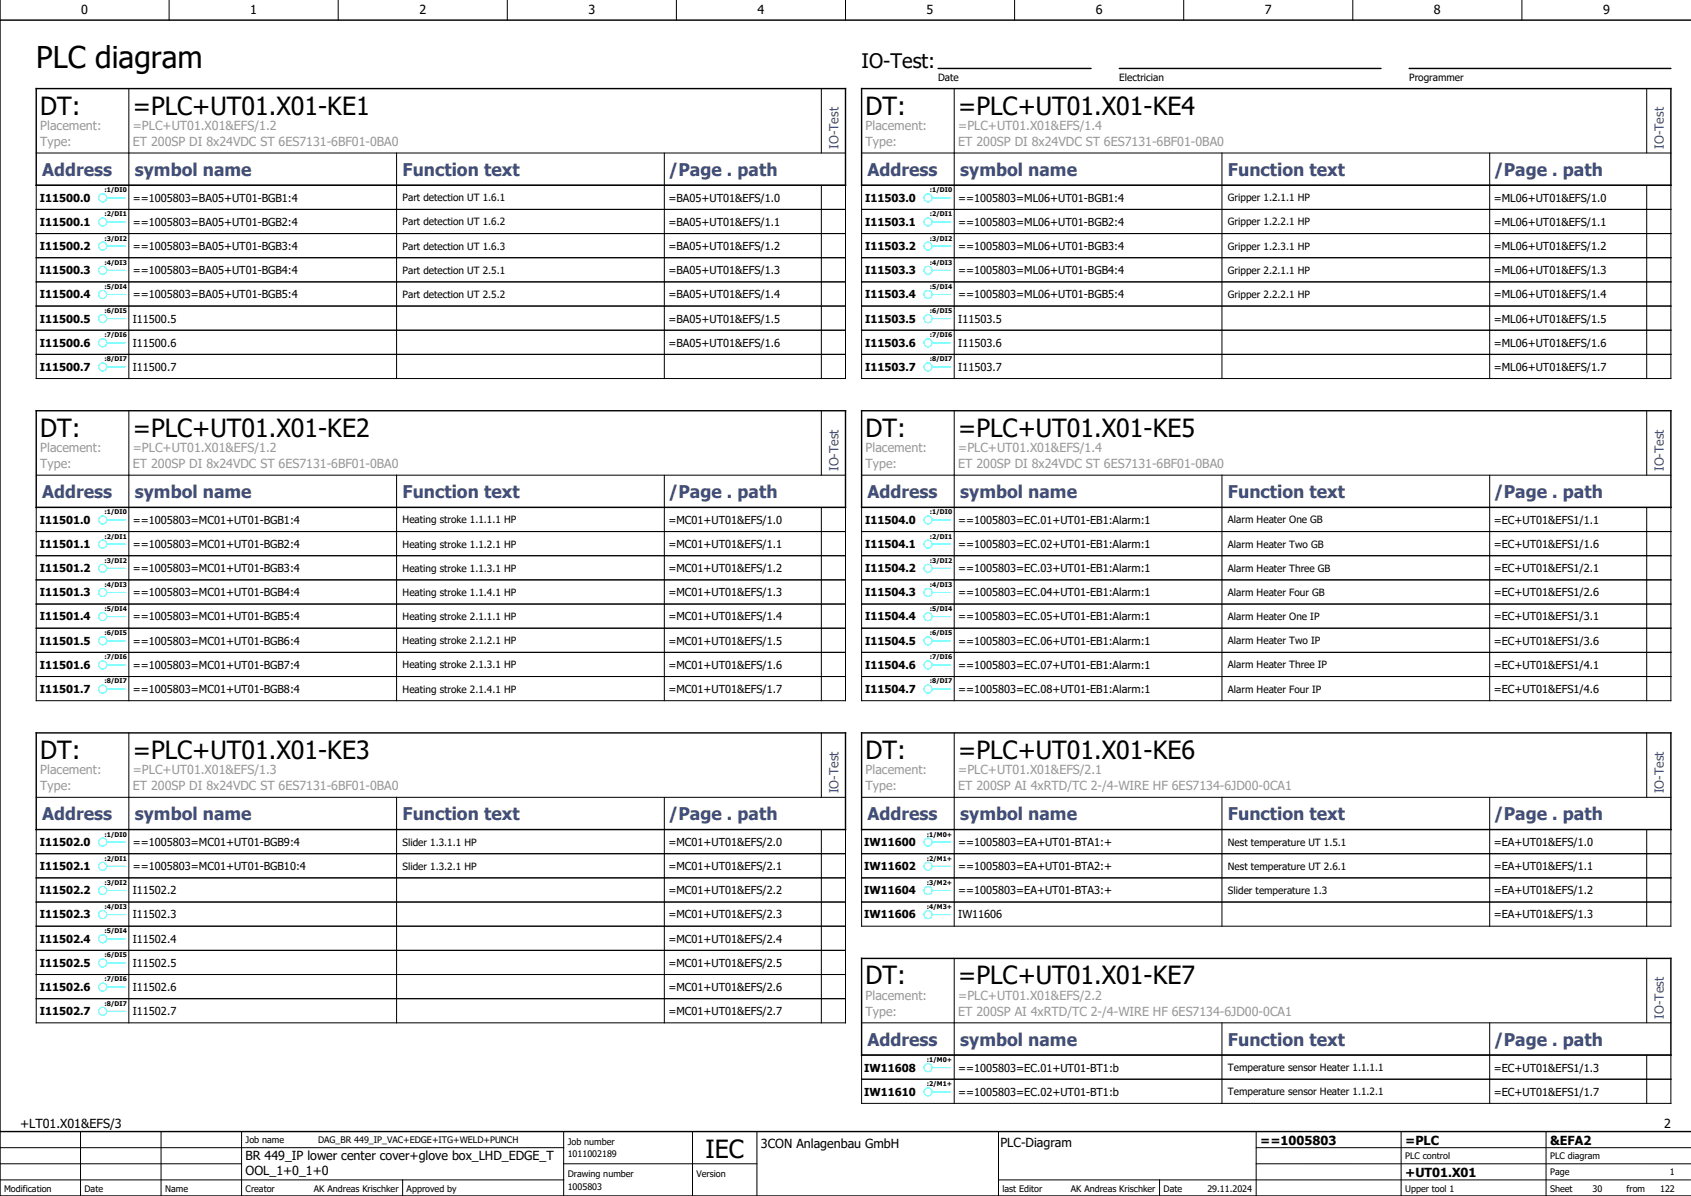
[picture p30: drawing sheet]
<svg xmlns="http://www.w3.org/2000/svg" width="420mm" height="297mm" viewBox="0 0 420 297" stroke-linecap="round" stroke-linejoin="round" font-family="sans-serif">
<defs><g id="words">
<text font-size="7.5" x="9" y="17">PLC diagram</text>
<g font-size="6.2">
<text x="10" y="28.5">DT:</text>
<text x="33" y="28.5">=PLC+UT01.X01-KE1</text>
<text x="215" y="28.5">DT:</text>
<text x="238" y="28.5">=PLC+UT01.X01-KE4</text>
<text x="10" y="108.5">DT:</text>
<text x="33" y="108.5">=PLC+UT01.X01-KE2</text>
<text x="215" y="108.5">DT:</text>
<text x="238" y="108.5">=PLC+UT01.X01-KE5</text>
<text x="10" y="188.5">DT:</text>
<text x="33" y="188.5">=PLC+UT01.X01-KE3</text>
<text x="215" y="188.5">DT:</text>
<text x="238" y="188.5">=PLC+UT01.X01-KE6</text>
<text x="215" y="244.5">DT:</text>
<text x="238" y="244.5">=PLC+UT01.X01-KE7</text>
<text x="175.2" y="287.5">IEC</text>
</g>
<text font-size="5" x="214" y="17">IO-Test:</text>
<g font-size="4.3" fill="#3f4f7f">
<text x="10.5" y="43.7">Address</text>
<text x="33.5" y="43.7">symbol name</text>
<text x="100" y="43.7">Function text</text>
<text x="166" y="43.7">/Page . path</text>
<text x="215.5" y="43.7">Address</text>
<text x="238.5" y="43.7">symbol name</text>
<text x="305" y="43.7">Function text</text>
<text x="371" y="43.7">/Page . path</text>
<text x="10.5" y="123.7">Address</text>
<text x="33.5" y="123.7">symbol name</text>
<text x="100" y="123.7">Function text</text>
<text x="166" y="123.7">/Page . path</text>
<text x="215.5" y="123.7">Address</text>
<text x="238.5" y="123.7">symbol name</text>
<text x="305" y="123.7">Function text</text>
<text x="371" y="123.7">/Page . path</text>
<text x="10.5" y="203.7">Address</text>
<text x="33.5" y="203.7">symbol name</text>
<text x="100" y="203.7">Function text</text>
<text x="166" y="203.7">/Page . path</text>
<text x="215.5" y="203.7">Address</text>
<text x="238.5" y="203.7">symbol name</text>
<text x="305" y="203.7">Function text</text>
<text x="371" y="203.7">/Page . path</text>
<text x="215.5" y="259.7">Address</text>
<text x="238.5" y="259.7">symbol name</text>
<text x="305" y="259.7">Function text</text>
<text x="371" y="259.7">/Page . path</text>
</g>
<g font-size="3.1">
<text x="20.2" y="3.4">0</text>
<text x="62.2" y="3.4">1</text>
<text x="104.2" y="3.4">2</text>
<text x="146.2" y="3.4">3</text>
<text x="188.2" y="3.4">4</text>
<text x="230.2" y="3.4">5</text>
<text x="272.2" y="3.4">6</text>
<text x="314.2" y="3.4">7</text>
<text x="356.2" y="3.4">8</text>
<text x="398.2" y="3.4">9</text>
<text x="5" y="280">+LT01.X01&amp;EFS/3</text>
<text x="413.3" y="280">2</text>
<text x="189" y="285">3CON Anlagenbau GmbH</text>
<text x="248.5" y="284.9">PLC-Diagram</text>
<text x="313" y="284.2">==1005803</text>
<text x="349" y="284.2">=PLC</text>
<text x="385" y="284.2">&amp;EFA2</text>
<text x="61" y="288">BR 449_IP lower center cover+glove box_LHD_EDGE_T</text>
<text x="61" y="291.8">OOL_1+0_1+0</text>
<text x="349" y="292.2">+UT01.X01</text>
</g>
<g font-size="3.1" fill="#989898">
<text x="10" y="32.2">Placement:</text>
<text x="33" y="32.2">=PLC+UT01.X01&amp;EFS/1.2</text>
<text x="215" y="32.2">Placement:</text>
<text x="238" y="32.2">=PLC+UT01.X01&amp;EFS/1.4</text>
<text x="10" y="36.2">Type:</text>
<text x="33" y="36.2">ET 200SP DI 8x24VDC ST 6ES7131-6BF01-0BA0</text>
<text x="215" y="36.2">Type:</text>
<text x="238" y="36.2">ET 200SP DI 8x24VDC ST 6ES7131-6BF01-0BA0</text>
<text x="10" y="112.2">Placement:</text>
<text x="33" y="112.2">=PLC+UT01.X01&amp;EFS/1.2</text>
<text x="215" y="112.2">Placement:</text>
<text x="238" y="112.2">=PLC+UT01.X01&amp;EFS/1.4</text>
<text x="10" y="116.2">Type:</text>
<text x="33" y="116.2">ET 200SP DI 8x24VDC ST 6ES7131-6BF01-0BA0</text>
<text x="215" y="116.2">Type:</text>
<text x="238" y="116.2">ET 200SP DI 8x24VDC ST 6ES7131-6BF01-0BA0</text>
<text x="10" y="192.2">Placement:</text>
<text x="10" y="196.2">Type:</text>
<text x="33" y="192.2">=PLC+UT01.X01&amp;EFS/1.3</text>
<text x="33" y="196.2">ET 200SP DI 8x24VDC ST 6ES7131-6BF01-0BA0</text>
<text x="215" y="192.2">Placement:</text>
<text x="215" y="196.2">Type:</text>
<text x="238" y="192.2">=PLC+UT01.X01&amp;EFS/2.1</text>
<text x="238" y="196.2">ET 200SP AI 4xRTD/TC 2-/4-WIRE HF 6ES7134-6JD00-0CA1</text>
<text x="215" y="248.2">Placement:</text>
<text x="238" y="248.2">=PLC+UT01.X01&amp;EFS/2.2</text>
<text x="215" y="252.2">Type:</text>
<text x="238" y="252.2">ET 200SP AI 4xRTD/TC 2-/4-WIRE HF 6ES7134-6JD00-0CA1</text>
</g>
<g font-size="3.1" fill="#3f4f7f">
<text x="208.2" y="37" transform="rotate(-90 208.2 37)">IO-Test</text>
<text x="413.2" y="37" transform="rotate(-90 413.2 37)">IO-Test</text>
<text x="208.2" y="117" transform="rotate(-90 208.2 117)">IO-Test</text>
<text x="413.2" y="117" transform="rotate(-90 413.2 117)">IO-Test</text>
<text x="208.2" y="197" transform="rotate(-90 208.2 197)">IO-Test</text>
<text x="413.2" y="197" transform="rotate(-90 413.2 197)">IO-Test</text>
<text x="413.2" y="253" transform="rotate(-90 413.2 253)">IO-Test</text>
</g>
<g font-size="2.7">
<text x="9.9" y="50.1">I11500.0</text>
<text x="33" y="50.1">==1005803=BA05+UT01-BGB1:4</text>
<text x="166" y="50.1">=BA05+UT01&amp;EFS/1.0</text>
<text x="214.9" y="50.1">I11503.0</text>
<text x="238" y="50.1">==1005803=ML06+UT01-BGB1:4</text>
<text x="371" y="50.1">=ML06+UT01&amp;EFS/1.0</text>
<text x="9.9" y="56.1">I11500.1</text>
<text x="33" y="56.1">==1005803=BA05+UT01-BGB2:4</text>
<text x="166" y="56.1">=BA05+UT01&amp;EFS/1.1</text>
<text x="214.9" y="56.1">I11503.1</text>
<text x="238" y="56.1">==1005803=ML06+UT01-BGB2:4</text>
<text x="371" y="56.1">=ML06+UT01&amp;EFS/1.1</text>
<text x="9.9" y="62.1">I11500.2</text>
<text x="33" y="62.1">==1005803=BA05+UT01-BGB3:4</text>
<text x="166" y="62.1">=BA05+UT01&amp;EFS/1.2</text>
<text x="214.9" y="62.1">I11503.2</text>
<text x="238" y="62.1">==1005803=ML06+UT01-BGB3:4</text>
<text x="371" y="62.1">=ML06+UT01&amp;EFS/1.2</text>
<text x="9.9" y="68.1">I11500.3</text>
<text x="33" y="68.1">==1005803=BA05+UT01-BGB4:4</text>
<text x="166" y="68.1">=BA05+UT01&amp;EFS/1.3</text>
<text x="214.9" y="68.1">I11503.3</text>
<text x="238" y="68.1">==1005803=ML06+UT01-BGB4:4</text>
<text x="371" y="68.1">=ML06+UT01&amp;EFS/1.3</text>
<text x="9.9" y="74.1">I11500.4</text>
<text x="33" y="74.1">==1005803=BA05+UT01-BGB5:4</text>
<text x="166" y="74.1">=BA05+UT01&amp;EFS/1.4</text>
<text x="214.9" y="74.1">I11503.4</text>
<text x="238" y="74.1">==1005803=ML06+UT01-BGB5:4</text>
<text x="371" y="74.1">=ML06+UT01&amp;EFS/1.4</text>
<text x="9.9" y="80.1">I11500.5</text>
<text x="33" y="80.1">I11500.5</text>
<text x="166" y="80.1">=BA05+UT01&amp;EFS/1.5</text>
<text x="214.9" y="80.1">I11503.5</text>
<text x="238" y="80.1">I11503.5</text>
<text x="371" y="80.1">=ML06+UT01&amp;EFS/1.5</text>
<text x="9.9" y="86.1">I11500.6</text>
<text x="33" y="86.1">I11500.6</text>
<text x="166" y="86.1">=BA05+UT01&amp;EFS/1.6</text>
<text x="214.9" y="86.1">I11503.6</text>
<text x="238" y="86.1">I11503.6</text>
<text x="371" y="86.1">=ML06+UT01&amp;EFS/1.6</text>
<text x="9.9" y="92.1">I11500.7</text>
<text x="33" y="92.1">I11500.7</text>
<text x="214.9" y="92.1">I11503.7</text>
<text x="238" y="92.1">I11503.7</text>
<text x="371" y="92.1">=ML06+UT01&amp;EFS/1.7</text>
<text x="9.9" y="130.1">I11501.0</text>
<text x="33" y="130.1">==1005803=MC01+UT01-BGB1:4</text>
<text x="166" y="130.1">=MC01+UT01&amp;EFS/1.0</text>
<text x="214.9" y="130.1">I11504.0</text>
<text x="238" y="130.1">==1005803=EC.01+UT01-EB1:Alarm:1</text>
<text x="371" y="130.1">=EC+UT01&amp;EFS1/1.1</text>
<text x="9.9" y="136.1">I11501.1</text>
<text x="33" y="136.1">==1005803=MC01+UT01-BGB2:4</text>
<text x="166" y="136.1">=MC01+UT01&amp;EFS/1.1</text>
<text x="214.9" y="136.1">I11504.1</text>
<text x="238" y="136.1">==1005803=EC.02+UT01-EB1:Alarm:1</text>
<text x="371" y="136.1">=EC+UT01&amp;EFS1/1.6</text>
<text x="9.9" y="142.1">I11501.2</text>
<text x="33" y="142.1">==1005803=MC01+UT01-BGB3:4</text>
<text x="166" y="142.1">=MC01+UT01&amp;EFS/1.2</text>
<text x="214.9" y="142.1">I11504.2</text>
<text x="238" y="142.1">==1005803=EC.03+UT01-EB1:Alarm:1</text>
<text x="371" y="142.1">=EC+UT01&amp;EFS1/2.1</text>
<text x="9.9" y="148.1">I11501.3</text>
<text x="33" y="148.1">==1005803=MC01+UT01-BGB4:4</text>
<text x="166" y="148.1">=MC01+UT01&amp;EFS/1.3</text>
<text x="214.9" y="148.1">I11504.3</text>
<text x="238" y="148.1">==1005803=EC.04+UT01-EB1:Alarm:1</text>
<text x="371" y="148.1">=EC+UT01&amp;EFS1/2.6</text>
<text x="9.9" y="154.1">I11501.4</text>
<text x="33" y="154.1">==1005803=MC01+UT01-BGB5:4</text>
<text x="166" y="154.1">=MC01+UT01&amp;EFS/1.4</text>
<text x="214.9" y="154.1">I11504.4</text>
<text x="238" y="154.1">==1005803=EC.05+UT01-EB1:Alarm:1</text>
<text x="371" y="154.1">=EC+UT01&amp;EFS1/3.1</text>
<text x="9.9" y="160.1">I11501.5</text>
<text x="33" y="160.1">==1005803=MC01+UT01-BGB6:4</text>
<text x="166" y="160.1">=MC01+UT01&amp;EFS/1.5</text>
<text x="214.9" y="160.1">I11504.5</text>
<text x="238" y="160.1">==1005803=EC.06+UT01-EB1:Alarm:1</text>
<text x="371" y="160.1">=EC+UT01&amp;EFS1/3.6</text>
<text x="9.9" y="166.1">I11501.6</text>
<text x="33" y="166.1">==1005803=MC01+UT01-BGB7:4</text>
<text x="166" y="166.1">=MC01+UT01&amp;EFS/1.6</text>
<text x="214.9" y="166.1">I11504.6</text>
<text x="238" y="166.1">==1005803=EC.07+UT01-EB1:Alarm:1</text>
<text x="371" y="166.1">=EC+UT01&amp;EFS1/4.1</text>
<text x="9.9" y="172.1">I11501.7</text>
<text x="33" y="172.1">==1005803=MC01+UT01-BGB8:4</text>
<text x="166" y="172.1">=MC01+UT01&amp;EFS/1.7</text>
<text x="214.9" y="172.1">I11504.7</text>
<text x="238" y="172.1">==1005803=EC.08+UT01-EB1:Alarm:1</text>
<text x="371" y="172.1">=EC+UT01&amp;EFS1/4.6</text>
<text x="9.9" y="210.1">I11502.0</text>
<text x="33" y="210.1">==1005803=MC01+UT01-BGB9:4</text>
<text x="166" y="210.1">=MC01+UT01&amp;EFS/2.0</text>
<text x="214.7" y="210.1">IW11600</text>
<text x="238" y="210.1">==1005803=EA+UT01-BTA1:+</text>
<text x="371" y="210.1">=EA+UT01&amp;EFS/1.0</text>
<text x="9.9" y="216.1">I11502.1</text>
<text x="33" y="216.1">==1005803=MC01+UT01-BGB10:4</text>
<text x="166" y="216.1">=MC01+UT01&amp;EFS/2.1</text>
<text x="214.7" y="216.1">IW11602</text>
<text x="238" y="216.1">==1005803=EA+UT01-BTA2:+</text>
<text x="371" y="216.1">=EA+UT01&amp;EFS/1.1</text>
<text x="9.9" y="222.1">I11502.2</text>
<text x="33" y="222.1">I11502.2</text>
<text x="166" y="222.1">=MC01+UT01&amp;EFS/2.2</text>
<text x="214.7" y="222.1">IW11604</text>
<text x="238" y="222.1">==1005803=EA+UT01-BTA3:+</text>
<text x="371" y="222.1">=EA+UT01&amp;EFS/1.2</text>
<text x="9.9" y="228.1">I11502.3</text>
<text x="33" y="228.1">I11502.3</text>
<text x="166" y="228.1">=MC01+UT01&amp;EFS/2.3</text>
<text x="214.7" y="228.1">IW11606</text>
<text x="238" y="228.1">IW11606</text>
<text x="371" y="228.1">=EA+UT01&amp;EFS/1.3</text>
<text x="9.9" y="234.1">I11502.4</text>
<text x="33" y="234.1">I11502.4</text>
<text x="166" y="234.1">=MC01+UT01&amp;EFS/2.4</text>
<text x="9.9" y="240.1">I11502.5</text>
<text x="33" y="240.1">I11502.5</text>
<text x="166" y="240.1">=MC01+UT01&amp;EFS/2.5</text>
<text x="9.9" y="246.1">I11502.6</text>
<text x="33" y="246.1">I11502.6</text>
<text x="166" y="246.1">=MC01+UT01&amp;EFS/2.6</text>
<text x="9.9" y="252.1">I11502.7</text>
<text x="33" y="252.1">I11502.7</text>
<text x="166" y="252.1">=MC01+UT01&amp;EFS/2.7</text>
<text x="214.7" y="266.1">IW11608</text>
<text x="238" y="266.1">==1005803=EC.01+UT01-BT1:b</text>
<text x="371" y="266.1">=EC+UT01&amp;EFS1/1.3</text>
<text x="214.7" y="272.1">IW11610</text>
<text x="238" y="272.1">==1005803=EC.02+UT01-BT1:b</text>
<text x="371" y="272.1">=EC+UT01&amp;EFS1/1.7</text>
</g>
<g font-size="2.5">
<text x="233" y="20">Date</text>
<text x="278" y="20">Electrician</text>
<text x="350" y="20">Programmer</text>
<text x="100" y="50">Part detection UT 1.6.1</text>
<text x="305" y="50">Gripper 1.2.1.1 HP</text>
<text x="100" y="56">Part detection UT 1.6.2</text>
<text x="305" y="56">Gripper 1.2.2.1 HP</text>
<text x="100" y="62">Part detection UT 1.6.3</text>
<text x="305" y="62">Gripper 1.2.3.1 HP</text>
<text x="100" y="68">Part detection UT 2.5.1</text>
<text x="305" y="68">Gripper 2.2.1.1 HP</text>
<text x="100" y="74">Part detection UT 2.5.2</text>
<text x="305" y="74">Gripper 2.2.2.1 HP</text>
<text x="100" y="130">Heating stroke 1.1.1.1 HP</text>
<text x="305" y="130">Alarm Heater One GB</text>
<text x="100" y="136">Heating stroke 1.1.2.1 HP</text>
<text x="305" y="136">Alarm Heater Two GB</text>
<text x="100" y="142">Heating stroke 1.1.3.1 HP</text>
<text x="305" y="142">Alarm Heater Three GB</text>
<text x="100" y="148">Heating stroke 1.1.4.1 HP</text>
<text x="305" y="148">Alarm Heater Four GB</text>
<text x="100" y="154">Heating stroke 2.1.1.1 HP</text>
<text x="305" y="154">Alarm Heater One IP</text>
<text x="100" y="160">Heating stroke 2.1.2.1 HP</text>
<text x="305" y="160">Alarm Heater Two IP</text>
<text x="100" y="166">Heating stroke 2.1.3.1 HP</text>
<text x="305" y="166">Alarm Heater Three IP</text>
<text x="100" y="172">Heating stroke 2.1.4.1 HP</text>
<text x="305" y="172">Alarm Heater Four IP</text>
<text x="100" y="210">Slider 1.3.1.1 HP</text>
<text x="305" y="210">Nest temperature UT 1.5.1</text>
<text x="100" y="216">Slider 1.3.2.1 HP</text>
<text x="305" y="216">Nest temperature UT 2.6.1</text>
<text x="305" y="222">Slider temperature 1.3</text>
<text x="305" y="266">Temperature sensor Heater 1.1.1.1</text>
<text x="305" y="272">Temperature sensor Heater 1.1.2.1</text>
</g>
<g font-size="2.2">
<text x="61" y="283.9">Job name</text>
<text x="79" y="283.9">DAG_BR 449_IP_VAC+EDGE+ITG+WELD+PUNCH</text>
<text x="141" y="287.4">1011002189</text>
<text x="141" y="284.4">Job number</text>
<text x="349" y="287.9">PLC control</text>
<text x="385" y="287.9">PLC diagram</text>
<text x="141" y="292.4">Drawing number</text>
<text x="173" y="292.4">Version</text>
<text x="385" y="291.9">Page</text>
<text x="414.8" y="291.9">1</text>
<text x="1" y="295.9">Modification</text>
<text x="21" y="295.9">Date</text>
<text x="41" y="295.9">Name</text>
<text x="61" y="295.9">Creator</text>
<text x="78" y="295.9">AK Andreas Krischker</text>
<text x="101" y="295.9">Approved by</text>
<text x="141" y="295.4">1005803</text>
<text x="249" y="295.9">last Editor</text>
<text x="266" y="295.9">AK Andreas Krischker</text>
<text x="289" y="295.9">Date</text>
<text x="299.9" y="295.9">29.11.2024</text>
<text x="349" y="295.9">Upper tool 1</text>
<text x="385" y="295.9">Sheet</text>
<text x="395.6" y="295.9">30</text>
<text x="404" y="295.9">from</text>
<text x="412.3" y="295.9">122</text>
</g>
<g font-size="1.6">
<text x="25.9" y="47.7">:1/DI0</text>
<text x="230.9" y="47.7">:1/DI0</text>
<text x="25.9" y="53.7">:2/DI1</text>
<text x="230.9" y="53.7">:2/DI1</text>
<text x="25.9" y="59.7">:3/DI2</text>
<text x="230.9" y="59.7">:3/DI2</text>
<text x="25.9" y="65.7">:4/DI3</text>
<text x="230.9" y="65.7">:4/DI3</text>
<text x="25.9" y="71.7">:5/DI4</text>
<text x="230.9" y="71.7">:5/DI4</text>
<text x="25.9" y="77.7">:6/DI5</text>
<text x="230.9" y="77.7">:6/DI5</text>
<text x="25.9" y="83.7">:7/DI6</text>
<text x="230.9" y="83.7">:7/DI6</text>
<text x="25.9" y="89.7">:8/DI7</text>
<text x="230.9" y="89.7">:8/DI7</text>
<text x="25.9" y="127.7">:1/DI0</text>
<text x="230.9" y="127.7">:1/DI0</text>
<text x="25.9" y="133.7">:2/DI1</text>
<text x="230.9" y="133.7">:2/DI1</text>
<text x="25.9" y="139.7">:3/DI2</text>
<text x="230.9" y="139.7">:3/DI2</text>
<text x="25.9" y="145.7">:4/DI3</text>
<text x="230.9" y="145.7">:4/DI3</text>
<text x="25.9" y="151.7">:5/DI4</text>
<text x="230.9" y="151.7">:5/DI4</text>
<text x="25.9" y="157.7">:6/DI5</text>
<text x="230.9" y="157.7">:6/DI5</text>
<text x="25.9" y="163.7">:7/DI6</text>
<text x="230.9" y="163.7">:7/DI6</text>
<text x="25.9" y="169.7">:8/DI7</text>
<text x="230.9" y="169.7">:8/DI7</text>
<text x="25.9" y="207.7">:1/DI0</text>
<text x="230.2" y="207.7">:1/M0+</text>
<text x="25.9" y="213.7">:2/DI1</text>
<text x="230.2" y="213.7">:2/M1+</text>
<text x="25.9" y="219.7">:3/DI2</text>
<text x="230.2" y="219.7">:3/M2+</text>
<text x="25.9" y="225.7">:4/DI3</text>
<text x="230.2" y="225.7">:4/M3+</text>
<text x="25.9" y="231.7">:5/DI4</text>
<text x="25.9" y="237.7">:6/DI5</text>
<text x="25.9" y="243.7">:7/DI6</text>
<text x="25.9" y="249.7">:8/DI7</text>
<text x="230.2" y="263.7">:1/M0+</text>
<text x="230.2" y="269.7">:2/M1+</text>
</g>
</g></defs>
<g fill="none" stroke="#000" stroke-width=".25">
<path d="M42 0v5M84 0v5M126 0v5M168 0v5M210 0v5M252 0v5M294 0v5M336 0v5M378 0v5M9 38h201M32 22v24M98.5 38v8"/>
<path d="M165 38.1v7.9M204 22v16M214 38h201M237 22v24M303.5 38v8M370 38.1v7.9M409 22v16M9 46h201v48h-201zM9 52h201M9 58h201M32 46.2v5.8M32 52.2v5.8"/>
<path d="M32 58.2v5.8M98.5 46.2v5.8M98.5 52.2v5.8M98.5 58.2v5.8M165 46.2v5.8M165 52.2v5.8M165 58.2v5.8M204 46.2v5.8M204 52.2v5.8M204 58.2v5.8M214 52h201M214 46h201v48h-201z"/>
<path d="M214 58h201M237 46.2v5.8M237 52.2v5.8M237 58.2v5.8M303.5 46.2v5.8M303.5 52.2v5.8M303.5 58.2v5.8M370 46.2v5.8M370 52.2v5.8M370 58.2v5.8M409 46.2v5.8M409 52.2v5.8"/>
<path d="M409 58.2v5.8M9 64h201M9 70h201M9 76h201M32 64.2v5.8M32 70.2v5.8M32 76.2v5.8M98.5 64.2v5.8M98.5 70.2v5.8M98.5 76.2v5.8M165 64.2v5.8M165 70.2v5.8"/>
<path d="M165 76.2v5.8M204 64.2v5.8M204 70.2v5.8M204 76.2v5.8M214 64h201M214 70h201M214 76h201M237 64.2v5.8M237 70.2v5.8M237 76.2v5.8M303.5 64.2v5.8M303.5 70.2v5.8"/>
<path d="M303.5 76.2v5.8M370 64.2v5.8M370 70.2v5.8M370 76.2v5.8M409 64.2v5.8M409 70.2v5.8M409 76.2v5.8M9 82h201M9 88h201M32 82.1v5.9M32 88.2v5.8M98.5 82.1v5.9"/>
<path d="M98.5 88.2v5.8M165 82.1v5.9M165 88.2v5.8M204 82.1v5.9M204 88.2v5.8M214 82h201M214 88h201M237 82.1v5.9M237 88.2v5.8M303.5 82.1v5.9M303.5 88.2v5.8M370 82.1v5.9"/>
<path d="M370 88.2v5.8M409 82.1v5.9M409 88.2v5.8M9 118h201M32 102v24M98.5 118v8M165 118.1v7.9M204 102v16M214 118h201M237 102v24M303.5 118v8M370 118.1v7.9"/>
<path d="M409 102v16M9 126h201v48h-201zM9 132h201M9 138h201M32 126.2v5.8M32 132.2v5.8M32 138.2v5.8M98.5 126.2v5.8M98.5 132.2v5.8M98.5 138.2v5.8M165 126.2v5.8M165 132.2v5.8"/>
<path d="M165 138.2v5.8M204 126.2v5.8M204 132.2v5.8M204 138.2v5.8M214 126h201v48h-201zM214 132h201M214 138h201M237 126.2v5.8M237 132.2v5.8M237 138.2v5.8M303.5 126.2v5.8M303.5 132.2v5.8"/>
<path d="M303.5 138.2v5.8M370 126.2v5.8M370 132.2v5.8M370 138.2v5.8M409 126.2v5.8M409 132.2v5.8M409 138.2v5.8M9 144h201M9 150h201M9 156h201M32 144.1v5.9M32 150.1v5.9"/>
<path d="M32 156.2v5.8M98.5 144.1v5.9M98.5 150.1v5.9M98.5 156.2v5.8M165 144.1v5.9M165 150.1v5.9M165 156.2v5.8M204 144.1v5.9M204 150.1v5.9M204 156.2v5.8M214 144h201M214 150h201"/>
<path d="M214 156h201M237 144.1v5.9M237 150.1v5.9M237 156.2v5.8M303.5 144.1v5.9M303.5 150.1v5.9M303.5 156.2v5.8M370 144.1v5.9M370 150.1v5.9M370 156.2v5.8M409 144.1v5.9M409 150.1v5.9"/>
<path d="M409 156.2v5.8M9 162h201M9 168h201M32 162.2v5.8M32 168.2v5.8M98.5 162.2v5.8M98.5 168.2v5.8M165 162.2v5.8M165 168.2v5.8M204 162.2v5.8M204 168.2v5.8M214 162h201"/>
<path d="M214 168h201M237 162.2v5.8M237 168.2v5.8M303.5 162.2v5.8M303.5 168.2v5.8M370 162.2v5.8M370 168.2v5.8M409 162.2v5.8M409 168.2v5.8M9 198h201M32 182v24M98.5 198v8"/>
<path d="M165 198.1v7.9M204 182v15.9M214 198h201M237 182v24M303.5 198v8M370 198.1v7.9M409 182v15.9M9 206h201v48h-201zM9 212h201M9 218h201M32 206.1v5.9M32 212.1v5.9"/>
<path d="M32 218.2v5.8M98.5 206.1v5.9M98.5 212.1v5.9M98.5 218.2v5.8M165 206.1v5.9M165 212.1v5.9M165 218.2v5.8M204 206.1v5.9M204 212.1v5.9M204 218.2v5.8M214 206h201v24h-201zM214 212h201"/>
<path d="M214 218h201M237 206.1v5.9M237 212.1v5.9M237 218.2v5.8M303.5 206.1v5.9M303.5 212.1v5.9M303.5 218.2v5.8M370 206.1v5.9M370 212.1v5.9M370 218.2v5.8M409 206.1v5.9M409 212.1v5.9"/>
<path d="M409 218.2v5.8M9 224h201M9 230h201M9 236h201M32 224.2v5.8M32 230.2v5.8M32 236.2v5.8M98.5 224.2v5.8M98.5 230.2v5.8M98.5 236.2v5.8M165 224.2v5.8M165 230.2v5.8"/>
<path d="M165 236.2v5.8M204 224.2v5.8M204 230.2v5.8M204 236.2v5.8M214 224h201M237 224.2v5.8M237 238v24M303.5 224.2v5.8M370 224.2v5.8M409 224.2v5.8M409 238v15.9M9 242h201"/>
<path d="M9 248h201M32 242.2v5.8M32 248.2v5.8M98.5 242.2v5.8M98.5 248.2v5.8M165 242.2v5.8M165 248.2v5.8M204 242.2v5.8M204 248.2v5.8M214 254h201M303.5 254v8M370 254.1v7.9"/>
<path d="M214 262h201v12h-201zM214 268h201M237 262.2v5.8M237 268.2v5.8M303.5 262.2v5.8M303.5 268.2v5.8M370 262.2v5.8M370 268.2v5.8M409 262.2v5.8M409 268.2v5.8M0 293h140M0 289h60"/>
<path d="M0 285h140M20 281v16M40 281v16M60 281v16M100 293v3.9M140 289h48M140 281v16M172 281v16M188 281v16M248 293h171.9M248 281v16M288 293v3.9"/>
<path d="M312 289h107.9M312 281v16M348 281v16M384 281v16M420 285h-108"/>
</g>
<g fill="none" stroke="#000" stroke-width=".35">
<path d="M0 0v297h420M0 5h420M233 17h38M278 17h65M350 17h65M9 22h201v24h-201zM214 22h201v24h-201zM9 102h201v24h-201zM214 102h201v24h-201zM9 182h201v24h-201zM214 182h201v24h-201zM214 238h201v24h-201z"/>
<path d="M0 281h420"/>
</g>
<g fill="none" stroke="#0ff" stroke-width=".25">
<path d="M26.5 49.1h4.6M26.5 55.1h4.6M231.5 49.1h4.6M231.5 55.1h4.6M26.5 61.1h4.6M26.5 67.1h4.6M26.5 73.1h4.6M26.5 79.1h4.6M231.5 61.1h4.6M231.5 67.1h4.6M231.5 73.1h4.6M231.5 79.1h4.6"/>
<path d="M26.5 85.1h4.6M26.5 91.1h4.6M231.5 85.1h4.6M231.5 91.1h4.6M26.5 129.1h4.6M26.5 135.1h4.6M231.5 129.1h4.6M231.5 135.1h4.6M26.5 141.1h4.6M26.5 147.1h4.6M26.5 153.1h4.6M26.5 159.1h4.6"/>
<path d="M231.5 141.1h4.6M231.5 147.1h4.6M231.5 153.1h4.6M231.5 159.1h4.6M26.5 165.1h4.6M26.5 171.1h4.6M231.5 165.1h4.6M231.5 171.1h4.6M26.5 209.1h4.6M26.5 215.1h4.6M231.5 209.1h4.6M231.5 215.1h4.6"/>
<path d="M26.5 221.1h4.6M26.5 227.1h4.6M26.5 233.1h4.6M26.5 239.1h4.6M231.5 221.1h4.6M231.5 227.1h4.6M26.5 245.1h4.6M26.5 251.1h4.6M231.5 265.1h4.6M231.5 271.1h4.6"/>
<circle cx="25.5" cy="55.1" r="1"/>
<circle cx="25.5" cy="49.1" r="1"/>
<circle cx="230.5" cy="55.1" r="1"/>
<circle cx="230.5" cy="49.1" r="1"/>
<circle cx="25.5" cy="61.1" r="1"/>
<circle cx="25.5" cy="73.1" r="1"/>
<circle cx="25.5" cy="79.1" r="1"/>
<circle cx="25.5" cy="67.1" r="1"/>
<circle cx="230.5" cy="61.1" r="1"/>
<circle cx="230.5" cy="79.1" r="1"/>
<circle cx="230.5" cy="73.1" r="1"/>
<circle cx="230.5" cy="67.1" r="1"/>
<circle cx="25.5" cy="91.1" r="1"/>
<circle cx="25.5" cy="85.1" r="1"/>
<circle cx="230.5" cy="85.1" r="1"/>
<circle cx="230.5" cy="91.1" r="1"/>
<circle cx="25.5" cy="135.1" r="1"/>
<circle cx="25.5" cy="129.1" r="1"/>
<circle cx="230.5" cy="135.1" r="1"/>
<circle cx="230.5" cy="129.1" r="1"/>
<circle cx="25.5" cy="141.1" r="1"/>
<circle cx="25.5" cy="159.1" r="1"/>
<circle cx="25.5" cy="147.1" r="1"/>
<circle cx="25.5" cy="153.1" r="1"/>
<circle cx="230.5" cy="141.1" r="1"/>
<circle cx="230.5" cy="159.1" r="1"/>
<circle cx="230.5" cy="147.1" r="1"/>
<circle cx="230.5" cy="153.1" r="1"/>
<circle cx="25.5" cy="165.1" r="1"/>
<circle cx="25.5" cy="171.1" r="1"/>
<circle cx="230.5" cy="165.1" r="1"/>
<circle cx="230.5" cy="171.1" r="1"/>
<circle cx="25.5" cy="209.1" r="1"/>
<circle cx="25.5" cy="215.1" r="1"/>
<circle cx="230.5" cy="209.1" r="1"/>
<circle cx="230.5" cy="215.1" r="1"/>
<circle cx="25.5" cy="233.1" r="1"/>
<circle cx="25.5" cy="227.1" r="1"/>
<circle cx="25.5" cy="239.1" r="1"/>
<circle cx="25.5" cy="221.1" r="1"/>
<circle cx="230.5" cy="227.1" r="1"/>
<circle cx="230.5" cy="221.1" r="1"/>
<circle cx="25.5" cy="245.1" r="1"/>
<circle cx="25.5" cy="251.1" r="1"/>
<circle cx="230.5" cy="265.1" r="1"/>
<circle cx="230.5" cy="271.1" r="1"/>
</g>
<use href="#words"/>
</svg>
